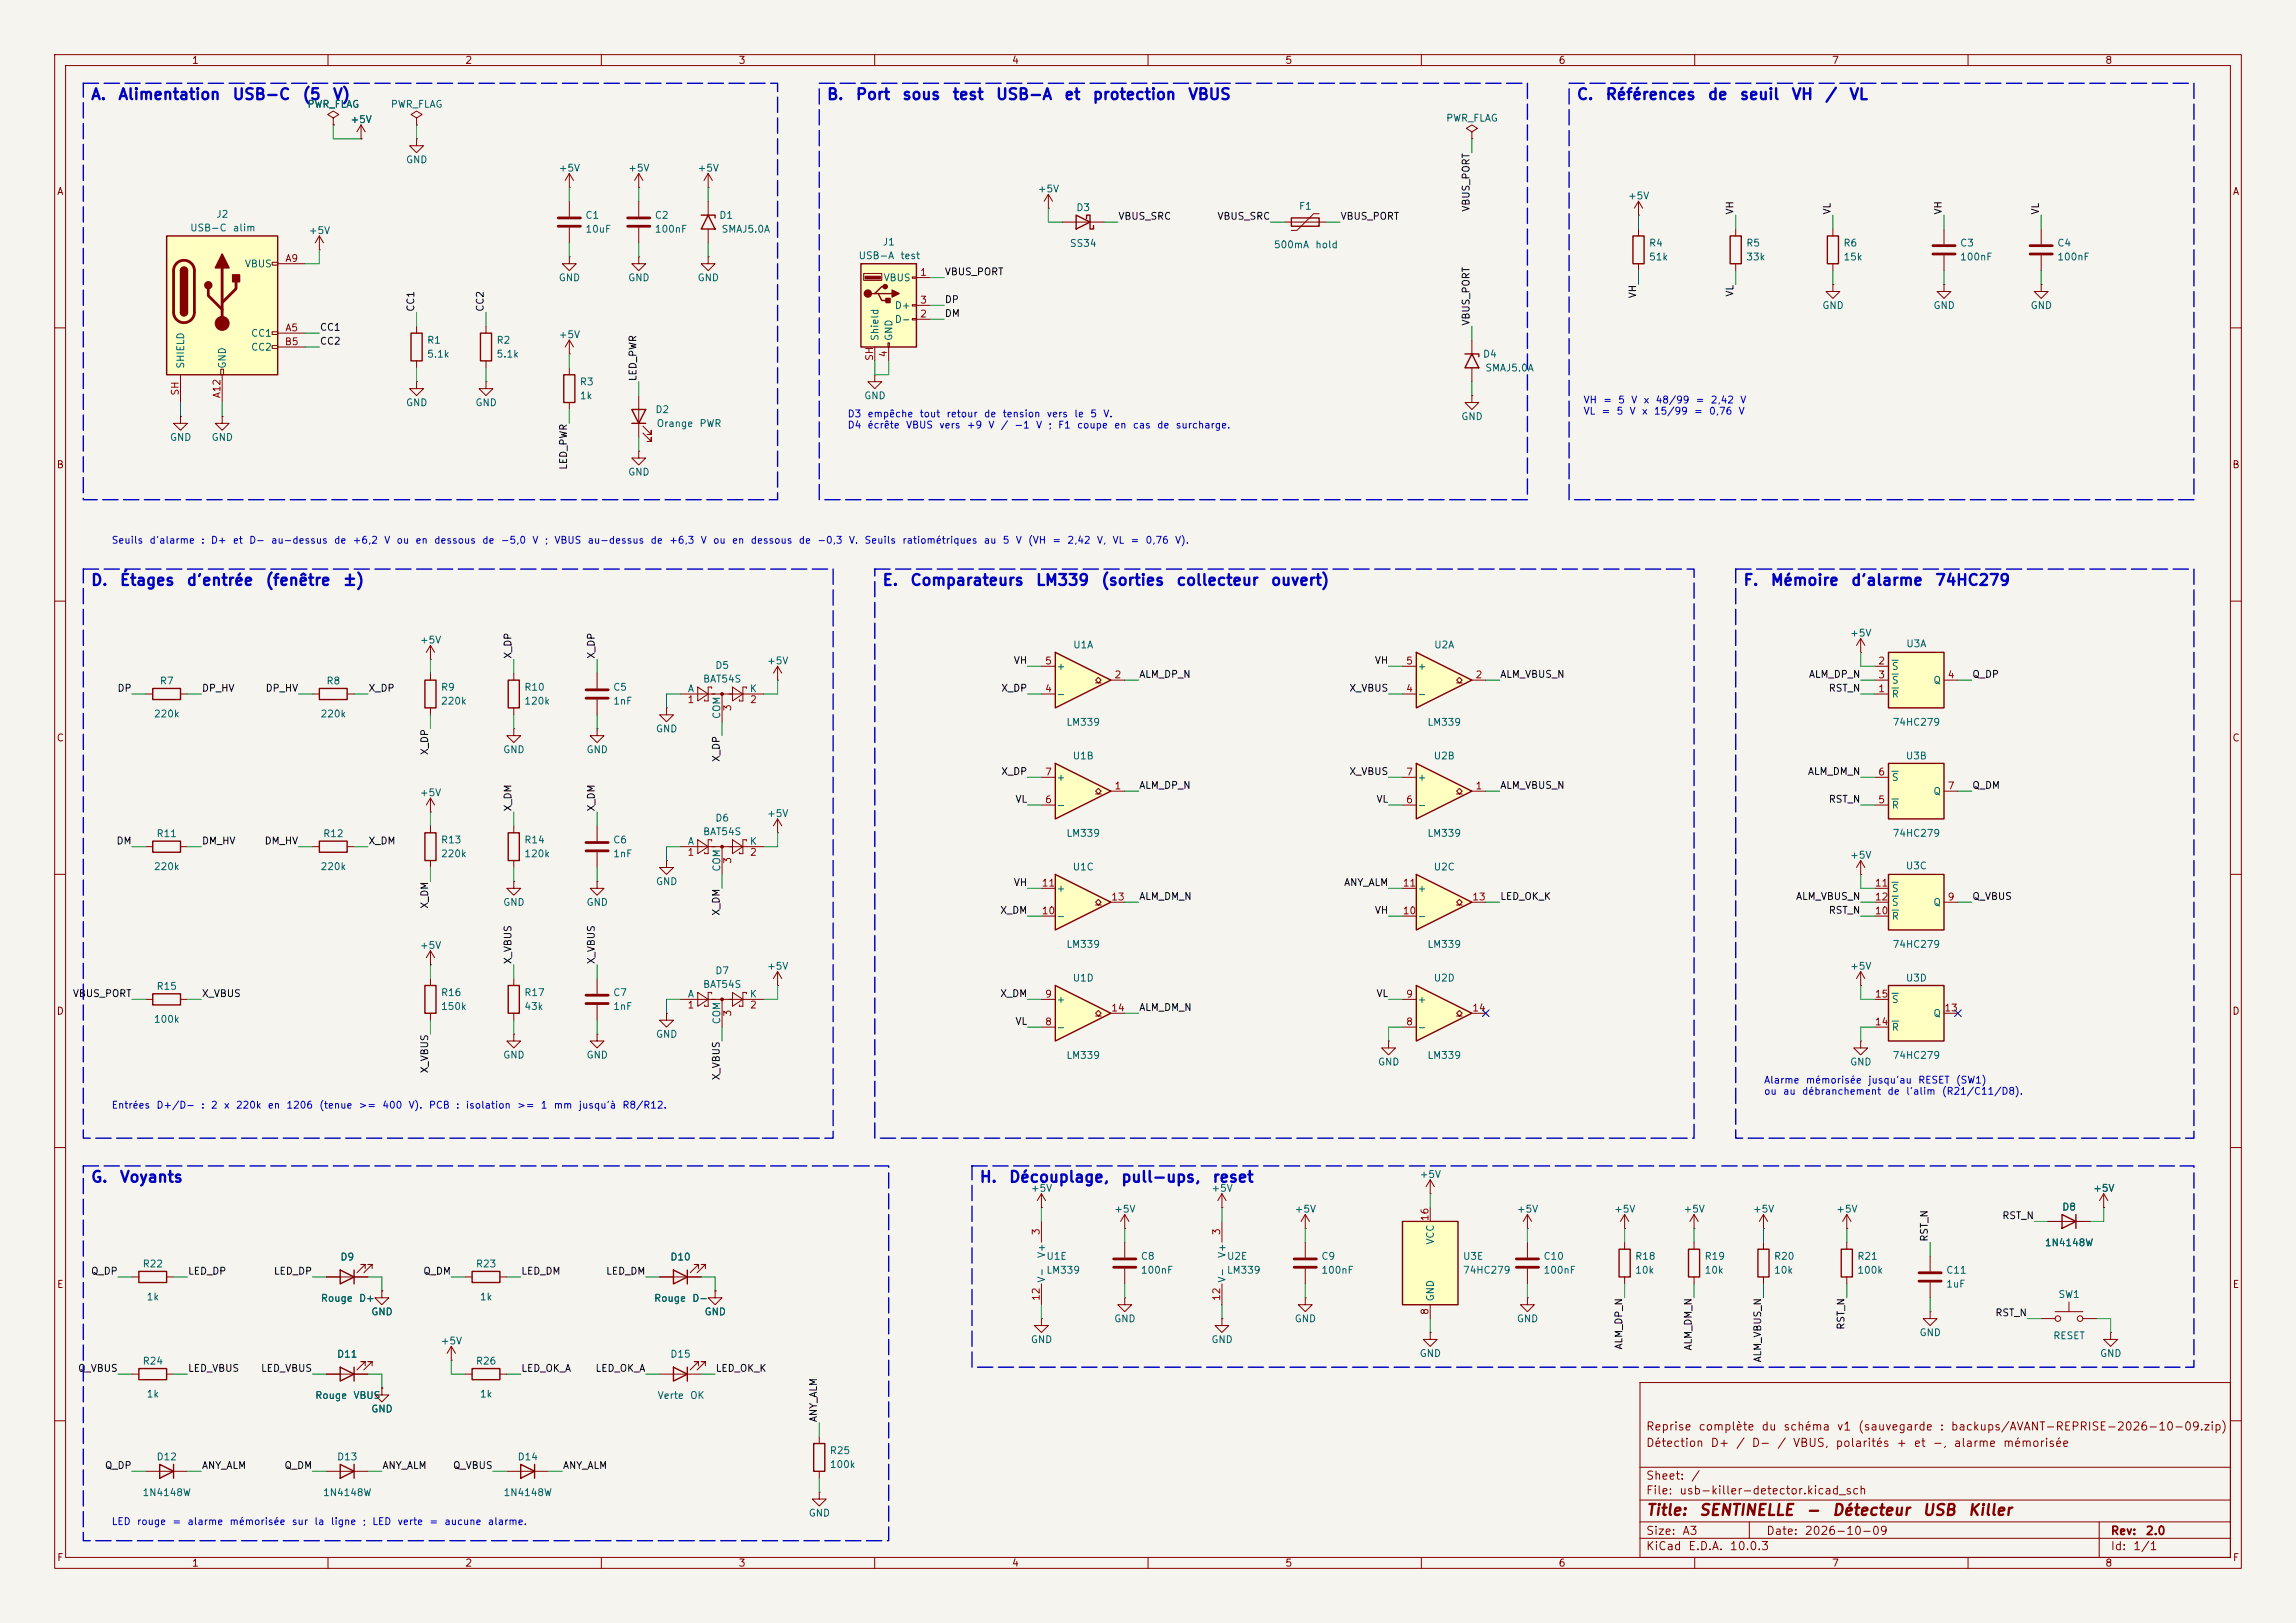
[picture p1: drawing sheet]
<svg xmlns="http://www.w3.org/2000/svg" width="420mm" height="297mm" viewBox="0 0 420 297" stroke-linecap="round" stroke-linejoin="round" font-family="sans-serif">
<defs><g id="words">
<g font-size="2" fill="#0000c2">
<text x="16.5" y="18.7">A.</text>
<text x="21.5" y="18.7">Alimentation</text>
<text x="42.4" y="18.7">USB-C</text>
<text x="55.2" y="18.7">(5</text>
<text x="60.8" y="18.7">V)</text>
<text x="151.1" y="18.7">B.</text>
<text x="156.4" y="18.7">Port</text>
<text x="164.9" y="18.7">sous</text>
<text x="174.1" y="18.7">test</text>
<text x="182" y="18.7">USB-A</text>
<text x="194.6" y="18.7">et</text>
<text x="199.7" y="18.7">protection</text>
<text x="217.2" y="18.7">VBUS</text>
<text x="288.3" y="18.7">C.</text>
<text x="293.6" y="18.7">Références</text>
<text x="312.3" y="18.7">de</text>
<text x="318.1" y="18.7">seuil</text>
<text x="327.6" y="18.7">VH</text>
<text x="333.7" y="18.7">/</text>
<text x="338.1" y="18.7">VL</text>
<text x="16.5" y="107.6">D.</text>
<text x="21.8" y="107.6">Étages</text>
<text x="34" y="107.6">d'entrée</text>
<text x="48.4" y="107.6">(fenêtre</text>
<text x="62.6" y="107.6">±)</text>
<text x="161.3" y="107.6">E.</text>
<text x="166.4" y="107.6">Comparateurs</text>
<text x="189.4" y="107.6">LM339</text>
<text x="201.3" y="107.6">(sorties</text>
<text x="215.1" y="107.6">collecteur</text>
<text x="232.3" y="107.6">ouvert)</text>
<text x="318.8" y="107.6">F.</text>
<text x="323.8" y="107.6">Mémoire</text>
<text x="338.5" y="107.6">d'alarme</text>
<text x="353.8" y="107.6">74HC279</text>
<text x="16.5" y="216.9">G.</text>
<text x="21.8" y="216.9">Voyants</text>
<text x="179.1" y="216.9">H.</text>
<text x="184.4" y="216.9">Découplage,</text>
<text x="205" y="216.9">pull-ups,</text>
<text x="221.7" y="216.9">reset</text>
</g>
<g font-size="2" fill="#840000">
<text x="301" y="277.8">Title:</text>
<text x="310.7" y="277.8">SENTINELLE</text>
<text x="330.2" y="277.8">-</text>
<text x="335" y="277.8">Détecteur</text>
<text x="351.5" y="277.8">USB</text>
<text x="359.9" y="277.8">Killer</text>
</g>
<g font-size="1.5" fill="#840000">
<text x="301" y="262.1">Reprise</text>
<text x="310.6" y="262.1">complète</text>
<text x="322.1" y="262.1">du</text>
<text x="326.1" y="262.1">schéma</text>
<text x="335.9" y="262.1">v1</text>
<text x="339.8" y="262.1">(sauvegarde</text>
<text x="354.7" y="262.1">:</text>
<text x="356.7" y="262.1">backups/AVANT-REPRISE-2026-10-09.zip)</text>
<text x="301" y="265.1">Détection</text>
<text x="312.8" y="265.1">D+</text>
<text x="317.4" y="265.1">/</text>
<text x="320.3" y="265.1">D-</text>
<text x="325" y="265.1">/</text>
<text x="327.8" y="265.1">VBUS,</text>
<text x="335.6" y="265.1">polarités</text>
<text x="346.8" y="265.1">+</text>
<text x="350" y="265.1">et</text>
<text x="353.4" y="265.1">-,</text>
<text x="357.3" y="265.1">alarme</text>
<text x="366.3" y="265.1">mémorisée</text>
<text x="301" y="273.8">File:</text>
<text x="301" y="271.1">Sheet:</text>
<text x="307.1" y="273.8">usb-killer-detector.kicad_sch</text>
<text x="309.2" y="271.1">/</text>
<text x="301" y="281.2">Size:</text>
<text x="307.6" y="281.2">A3</text>
<text x="323" y="281.2">Date:</text>
<text x="330" y="281.2">2026-10-09</text>
<text x="386" y="281.2">Rev:</text>
<text x="392.4" y="281.2">2.0</text>
<text x="301" y="284">KiCad</text>
<text x="308.7" y="284">E.D.A.</text>
<text x="316.3" y="284">10.0.3</text>
<text x="386" y="284">Id:</text>
<text x="390.1" y="284">1/1</text>
</g>
<g font-size="1.3" fill="#840000">
<text x="35" y="12">1</text>
<text x="85" y="12">2</text>
<text x="135" y="12">3</text>
<text x="185" y="12">4</text>
<text x="235" y="12">5</text>
<text x="285" y="12">6</text>
<text x="335" y="12">7</text>
<text x="385" y="12">8</text>
<text x="10.3" y="36">A</text>
<text x="408.3" y="36">A</text>
<text x="10.3" y="86">B</text>
<text x="408.2" y="86">B</text>
<text x="10.3" y="136">C</text>
<text x="408.2" y="136">C</text>
<text x="10.3" y="186">D</text>
<text x="408.2" y="186">D</text>
<text x="10.3" y="236">E</text>
<text x="408.3" y="236">E</text>
<text x="10.3" y="286">F</text>
<text x="35" y="287">1</text>
<text x="85" y="287">2</text>
<text x="135" y="287">3</text>
<text x="185" y="287">4</text>
<text x="235" y="287">5</text>
<text x="285" y="287">6</text>
<text x="335" y="287">7</text>
<text x="385" y="287">8</text>
<text x="408.3" y="286">F</text>
</g>
<g font-size="1.3" fill="#006464">
<text x="56.1" y="20">PWR_FLAG</text>
<text x="64" y="22.8">+5V</text>
<text x="71.4" y="20">PWR_FLAG</text>
<text x="264.4" y="22.6">PWR_FLAG</text>
<text x="74.2" y="30.2">GND</text>
<text x="102.1" y="31.7">+5V</text>
<text x="114.8" y="31.7">+5V</text>
<text x="127.5" y="31.7">+5V</text>
<text x="189.7" y="35.5">+5V</text>
<text x="39.4" y="40.2">J2</text>
<text x="107" y="40.3">C1</text>
<text x="119.7" y="40.3">C2</text>
<text x="131.5" y="40.3">D1</text>
<text x="196.8" y="38.9">D3</text>
<text x="237.5" y="38.7">F1</text>
<text x="297.7" y="36.8">+5V</text>
<text x="34.7" y="42.7">USB-C</text>
<text x="42.5" y="42.7">alim</text>
<text x="56.4" y="43.1">+5V</text>
<text x="107" y="42.9">10uF</text>
<text x="119.7" y="42.9">100nF</text>
<text x="131.9" y="42.9">SMAJ5.0A</text>
<text x="157" y="47.7">USB-A</text>
<text x="161.4" y="45.2">J1</text>
<text x="164.6" y="47.7">test</text>
<text x="195.6" y="45.5">SS34</text>
<text x="232.9" y="45.7">500mA</text>
<text x="240.5" y="45.7">hold</text>
<text x="301.5" y="45.4">R4</text>
<text x="301.5" y="48">51k</text>
<text x="319.3" y="45.4">R5</text>
<text x="319.3" y="48">33k</text>
<text x="337.1" y="45.4">R6</text>
<text x="337.1" y="48">15k</text>
<text x="358.4" y="45.4">C3</text>
<text x="358.4" y="48">100nF</text>
<text x="376.2" y="45.4">C4</text>
<text x="376.2" y="48">100nF</text>
<text x="44.7" y="49.2">VBUS</text>
<text x="102.1" y="51.8">GND</text>
<text x="114.8" y="51.8">GND</text>
<text x="127.5" y="51.8">GND</text>
<text x="161.5" y="51.8">VBUS</text>
<text x="163.6" y="59.4">D-</text>
<text x="163.6" y="56.9">D+</text>
<text x="333.2" y="56.9">GND</text>
<text x="353.6" y="56.9">GND</text>
<text x="371.3" y="56.9">GND</text>
<text x="45.8" y="61.9">CC1</text>
<text x="45.8" y="64.5">CC2</text>
<text x="78" y="63.2">R1</text>
<text x="78" y="65.7">5.1k</text>
<text x="90.7" y="63.2">R2</text>
<text x="90.7" y="65.7">5.1k</text>
<text x="102.1" y="62.2">+5V</text>
<text x="161" y="62.5" transform="rotate(-90 161 62.5)">Shield</text>
<text x="163.5" y="62.5" transform="rotate(-90 163.5 62.5)">GND</text>
<text x="271.2" y="65.7">D4</text>
<text x="34" y="67.6" transform="rotate(-90 34 67.6)">SHIELD</text>
<text x="41.6" y="67.6" transform="rotate(-90 41.6 67.6)">GND</text>
<text x="106" y="70.8">R3</text>
<text x="271.6" y="68.3">SMAJ5.0A</text>
<text x="74.2" y="74.6">GND</text>
<text x="86.9" y="74.6">GND</text>
<text x="106" y="73.4">1k</text>
<text x="119.8" y="75.9">D2</text>
<text x="158" y="73.4">GND</text>
<text x="267.2" y="77.2">GND</text>
<text x="31" y="81">GND</text>
<text x="38.6" y="81">GND</text>
<text x="120" y="78.4">Orange</text>
<text x="127.8" y="78.4">PWR</text>
<text x="114.8" y="87.3">GND</text>
<text x="76.7" y="118.1">+5V</text>
<text x="196.2" y="119">U1A</text>
<text x="262.2" y="119">U2A</text>
<text x="338.3" y="116.8">+5V</text>
<text x="348.6" y="118.8">U3A</text>
<text x="29.1" y="125.6">R7</text>
<text x="59.6" y="125.6">R8</text>
<text x="128.5" y="125.2">BAT54S</text>
<text x="130.7" y="122.7">D5</text>
<text x="140.2" y="121.9">+5V</text>
<text x="193.2" y="122.9">+</text>
<text x="259.2" y="122.9">+</text>
<text x="345.9" y="122.9">S</text>
<text x="345.9" y="125.4">S</text>
<text x="353.6" y="125.4">Q</text>
<text x="28.1" y="131.6">220k</text>
<text x="58.5" y="131.6">220k</text>
<text x="80.6" y="126.7">R9</text>
<text x="80.6" y="129.2">220k</text>
<text x="95.8" y="126.7">R10</text>
<text x="95.8" y="129.2">120k</text>
<text x="112.1" y="126.7">C5</text>
<text x="112.1" y="129.2">1nF</text>
<text x="125.7" y="127">A</text>
<text x="132.1" y="131.7" transform="rotate(-90 132.1 131.7)">COM</text>
<text x="137.1" y="127">K</text>
<text x="193.2" y="128">-</text>
<text x="259.2" y="128">-</text>
<text x="345.9" y="128">R</text>
<text x="119.9" y="134.3">GND</text>
<text x="195" y="133.1">LM339</text>
<text x="261" y="133.1">LM339</text>
<text x="346.1" y="133.1">74HC279</text>
<text x="91.9" y="138.1">GND</text>
<text x="107.2" y="138.1">GND</text>
<text x="193.2" y="143.2">+</text>
<text x="196.1" y="139.3">U1B</text>
<text x="259.2" y="143.2">+</text>
<text x="262.2" y="139.3">U2B</text>
<text x="345.9" y="143.2">S</text>
<text x="348.5" y="139.3">U3B</text>
<text x="76.7" y="146">+5V</text>
<text x="140.2" y="149.8">+5V</text>
<text x="193.2" y="148.3">-</text>
<text x="259.2" y="148.3">-</text>
<text x="345.9" y="148.3">R</text>
<text x="353.6" y="145.8">Q</text>
<text x="28.5" y="153.5">R11</text>
<text x="59" y="153.5">R12</text>
<text x="80.6" y="154.6">R13</text>
<text x="95.8" y="154.6">R14</text>
<text x="112.1" y="154.6">C6</text>
<text x="125.7" y="154.9">A</text>
<text x="128.5" y="153.1">BAT54S</text>
<text x="130.7" y="150.6">D6</text>
<text x="137.1" y="154.9">K</text>
<text x="195" y="153.4">LM339</text>
<text x="261" y="153.4">LM339</text>
<text x="346.1" y="153.4">74HC279</text>
<text x="28.1" y="159.5">220k</text>
<text x="58.5" y="159.5">220k</text>
<text x="80.6" y="157.2">220k</text>
<text x="95.8" y="157.2">120k</text>
<text x="112.1" y="157.2">1nF</text>
<text x="132.1" y="159.6" transform="rotate(-90 132.1 159.6)">COM</text>
<text x="196.1" y="159.6">U1C</text>
<text x="262.2" y="159.6">U2C</text>
<text x="338.3" y="157.4">+5V</text>
<text x="348.5" y="159.4">U3C</text>
<text x="91.9" y="166.1">GND</text>
<text x="107.2" y="166.1">GND</text>
<text x="119.9" y="162.3">GND</text>
<text x="193.2" y="163.5">+</text>
<text x="259.2" y="163.5">+</text>
<text x="345.9" y="163.5">S</text>
<text x="345.9" y="166.1">S</text>
<text x="353.6" y="166.1">Q</text>
<text x="76.7" y="173.9">+5V</text>
<text x="193.2" y="168.6">-</text>
<text x="195" y="173.8">LM339</text>
<text x="259.2" y="168.6">-</text>
<text x="261" y="173.8">LM339</text>
<text x="345.9" y="168.6">R</text>
<text x="346.1" y="173.8">74HC279</text>
<text x="130.7" y="178.6">D7</text>
<text x="140.2" y="177.8">+5V</text>
<text x="196.1" y="179.9">U1D</text>
<text x="262.2" y="179.9">U2D</text>
<text x="338.3" y="177.8">+5V</text>
<text x="348.5" y="179.9">U3D</text>
<text x="28.5" y="181.4">R15</text>
<text x="80.6" y="182.6">R16</text>
<text x="80.6" y="185.1">150k</text>
<text x="95.8" y="185.1">43k</text>
<text x="95.8" y="182.6">R17</text>
<text x="112.1" y="182.6">C7</text>
<text x="112.1" y="185.1">1nF</text>
<text x="125.7" y="182.9">A</text>
<text x="128.5" y="181.1">BAT54S</text>
<text x="137.1" y="182.9">K</text>
<text x="193.2" y="183.9">+</text>
<text x="259.2" y="183.9">+</text>
<text x="345.9" y="183.9">S</text>
<text x="28.1" y="187.5">100k</text>
<text x="119.9" y="190.2">GND</text>
<text x="132.1" y="187.5" transform="rotate(-90 132.1 187.5)">COM</text>
<text x="193.2" y="188.9">-</text>
<text x="259.2" y="188.9">-</text>
<text x="345.9" y="188.9">R</text>
<text x="353.6" y="186.4">Q</text>
<text x="91.9" y="194">GND</text>
<text x="107.2" y="194">GND</text>
<text x="195" y="194.1">LM339</text>
<text x="252" y="195.3">GND</text>
<text x="261" y="194.1">LM339</text>
<text x="338.3" y="195.3">GND</text>
<text x="346.1" y="194.1">74HC279</text>
<text x="259.6" y="215.9">+5V</text>
<text x="188.5" y="218.4">+5V</text>
<text x="221.5" y="218.4">+5V</text>
<text x="377.1" y="221.8">D8</text>
<text x="382.8" y="218.4">+5V</text>
<text x="203.7" y="222.2">+5V</text>
<text x="236.7" y="222.2">+5V</text>
<text x="262.6" y="227.9" transform="rotate(-90 262.6 227.9)">VCC</text>
<text x="277.4" y="222.2">+5V</text>
<text x="295.1" y="222.2">+5V</text>
<text x="307.8" y="222.2">+5V</text>
<text x="320.5" y="222.2">+5V</text>
<text x="335.8" y="222.2">+5V</text>
<text x="26" y="232.2">R22</text>
<text x="62.2" y="231">D9</text>
<text x="87" y="232.2">R23</text>
<text x="122.5" y="231">D10</text>
<text x="191.3" y="230.8">U1E</text>
<text x="191.3" y="233.4">LM339</text>
<text x="191.5" y="230.3" transform="rotate(-90 191.5 230.3)">V+</text>
<text x="208.6" y="230.8">C8</text>
<text x="208.6" y="233.4">100nF</text>
<text x="224.3" y="230.8">U2E</text>
<text x="224.3" y="233.4">LM339</text>
<text x="224.5" y="230.3" transform="rotate(-90 224.5 230.3)">V+</text>
<text x="241.6" y="230.8">C9</text>
<text x="241.6" y="233.4">100nF</text>
<text x="267.5" y="230.8">U3E</text>
<text x="267.5" y="233.4">74HC279</text>
<text x="282.2" y="233.4">100nF</text>
<text x="282.2" y="230.8">C10</text>
<text x="299" y="233.4">10k</text>
<text x="299" y="230.8">R18</text>
<text x="311.7" y="233.4">10k</text>
<text x="311.7" y="230.8">R19</text>
<text x="324.4" y="233.4">10k</text>
<text x="324.4" y="230.8">R20</text>
<text x="339.6" y="230.8">R21</text>
<text x="339.6" y="233.4">100k</text>
<text x="355.9" y="233.4">C11</text>
<text x="373.9" y="228.4">1N4148W</text>
<text x="26.7" y="238.3">1k</text>
<text x="58.6" y="238.5">Rouge</text>
<text x="65.6" y="238.5">D+</text>
<text x="87.7" y="238.3">1k</text>
<text x="119.6" y="238.5">Rouge</text>
<text x="126.5" y="238.5">D-</text>
<text x="191.5" y="234.8" transform="rotate(-90 191.5 234.8)">V-</text>
<text x="224.5" y="234.8" transform="rotate(-90 224.5 234.8)">V-</text>
<text x="262.6" y="238.3" transform="rotate(-90 262.6 238.3)">GND</text>
<text x="355.9" y="235.9">1uF</text>
<text x="376.4" y="237.8">SW1</text>
<text x="67.8" y="241">GND</text>
<text x="128.8" y="241">GND</text>
<text x="203.7" y="242.3">GND</text>
<text x="236.7" y="242.3">GND</text>
<text x="277.4" y="242.3">GND</text>
<text x="351" y="244.8">GND</text>
<text x="375.5" y="245.4">RESET</text>
<text x="26" y="250">R24</text>
<text x="61.6" y="248.7">D11</text>
<text x="80.5" y="246.3">+5V</text>
<text x="87" y="250">R26</text>
<text x="122.5" y="248.7">D15</text>
<text x="188.5" y="246.1">GND</text>
<text x="221.5" y="246.1">GND</text>
<text x="259.6" y="248.6">GND</text>
<text x="384" y="248.6">GND</text>
<text x="26.7" y="256">1k</text>
<text x="57.6" y="256.3">Rouge</text>
<text x="64.5" y="256.3">VBUS</text>
<text x="87.7" y="256">1k</text>
<text x="120.2" y="256.3">Verte</text>
<text x="126.1" y="256.3">OK</text>
<text x="67.8" y="258.8">GND</text>
<text x="28.5" y="267.5">D12</text>
<text x="61.6" y="267.5">D13</text>
<text x="94.6" y="267.5">D14</text>
<text x="151.7" y="266.4">R25</text>
<text x="151.7" y="268.9">100k</text>
<text x="26" y="274.1">1N4148W</text>
<text x="59" y="274.1">1N4148W</text>
<text x="92" y="274.1">1N4148W</text>
<text x="147.8" y="277.8">GND</text>
</g>
<g font-size="1.3" fill="#0f0f0f">
<text x="204.5" y="40.5">VBUS_SRC</text>
<text x="222.6" y="40.5">VBUS_SRC</text>
<text x="245.1" y="40.5">VBUS_PORT</text>
<text x="269.1" y="38.8" transform="rotate(-90 269.1 38.8)">VBUS_PORT</text>
<text x="317.4" y="39.4" transform="rotate(-90 317.4 39.4)">VH</text>
<text x="335.2" y="39.4" transform="rotate(-90 335.2 39.4)">VL</text>
<text x="355.5" y="39.4" transform="rotate(-90 355.5 39.4)">VH</text>
<text x="373.3" y="39.4" transform="rotate(-90 373.3 39.4)">VL</text>
<text x="172.7" y="50.7">VBUS_PORT</text>
<text x="76.1" y="57.2" transform="rotate(-90 76.1 57.2)">CC1</text>
<text x="88.8" y="57.2" transform="rotate(-90 88.8 57.2)">CC2</text>
<text x="172.7" y="58.3">DM</text>
<text x="172.7" y="55.8">DP</text>
<text x="269.1" y="59.7" transform="rotate(-90 269.1 59.7)">VBUS_PORT</text>
<text x="299.6" y="54.7" transform="rotate(-90 299.6 54.7)">VH</text>
<text x="317.4" y="54.4" transform="rotate(-90 317.4 54.4)">VL</text>
<text x="58.4" y="63.4">CC2</text>
<text x="58.4" y="60.8">CC1</text>
<text x="116.7" y="69.8" transform="rotate(-90 116.7 69.8)">LED_PWR</text>
<text x="104" y="86.1" transform="rotate(-90 104 86.1)">LED_PWR</text>
<text x="93.9" y="120.7" transform="rotate(-90 93.9 120.7)">X_DP</text>
<text x="109.1" y="120.7" transform="rotate(-90 109.1 120.7)">X_DP</text>
<text x="185.3" y="121.8">VH</text>
<text x="208.3" y="124.3">ALM_DP_N</text>
<text x="251.4" y="121.8">VH</text>
<text x="274.3" y="124.3">ALM_VBUS_N</text>
<text x="330.8" y="124.3">ALM_DP_N</text>
<text x="360.7" y="124.3">Q_DP</text>
<text x="21.4" y="126.9">DP</text>
<text x="36.8" y="126.9">DP_HV</text>
<text x="48.5" y="126.9">DP_HV</text>
<text x="67.3" y="126.9">X_DP</text>
<text x="183" y="126.9">X_DP</text>
<text x="246.7" y="126.9">X_VBUS</text>
<text x="334.4" y="126.9">RST_N</text>
<text x="78.6" y="138.3" transform="rotate(-90 78.6 138.3)">X_DP</text>
<text x="132" y="139.5" transform="rotate(-90 132 139.5)">X_DP</text>
<text x="183" y="142.1">X_DP</text>
<text x="246.7" y="142.1">X_VBUS</text>
<text x="330.6" y="142.1">ALM_DM_N</text>
<text x="93.9" y="148.6" transform="rotate(-90 93.9 148.6)">X_DM</text>
<text x="109.1" y="148.6" transform="rotate(-90 109.1 148.6)">X_DM</text>
<text x="185.6" y="147.2">VL</text>
<text x="208.3" y="144.7">ALM_DP_N</text>
<text x="251.7" y="147.2">VL</text>
<text x="274.3" y="144.7">ALM_VBUS_N</text>
<text x="334.4" y="147.2">RST_N</text>
<text x="360.7" y="144.7">Q_DM</text>
<text x="21.2" y="154.8">DM</text>
<text x="36.8" y="154.8">DM_HV</text>
<text x="48.3" y="154.8">DM_HV</text>
<text x="67.3" y="154.8">X_DM</text>
<text x="78.6" y="166.4" transform="rotate(-90 78.6 166.4)">X_DM</text>
<text x="132" y="167.7" transform="rotate(-90 132 167.7)">X_DM</text>
<text x="182.9" y="167.5">X_DM</text>
<text x="185.3" y="162.4">VH</text>
<text x="208.3" y="165">ALM_DM_N</text>
<text x="245.8" y="162.4">ANY_ALM</text>
<text x="251.4" y="167.5">VH</text>
<text x="274.3" y="165">LED_OK_K</text>
<text x="328.4" y="165">ALM_VBUS_N</text>
<text x="334.4" y="167.5">RST_N</text>
<text x="360.7" y="165">Q_VBUS</text>
<text x="93.9" y="176.5" transform="rotate(-90 93.9 176.5)">X_VBUS</text>
<text x="109.1" y="176.5" transform="rotate(-90 109.1 176.5)">X_VBUS</text>
<text x="13.2" y="182.8">VBUS_PORT</text>
<text x="36.8" y="182.8">X_VBUS</text>
<text x="182.9" y="182.8">X_DM</text>
<text x="208.3" y="185.3">ALM_DM_N</text>
<text x="251.7" y="182.8">VL</text>
<text x="185.6" y="187.8">VL</text>
<text x="78.6" y="196.5" transform="rotate(-90 78.6 196.5)">X_VBUS</text>
<text x="132" y="197.8" transform="rotate(-90 132 197.8)">X_VBUS</text>
<text x="352.9" y="227.3" transform="rotate(-90 352.9 227.3)">RST_N</text>
<text x="366.2" y="223.4">RST_N</text>
<text x="16.5" y="233.6">Q_DP</text>
<text x="34.3" y="233.6">LED_DP</text>
<text x="50" y="233.6">LED_DP</text>
<text x="77.3" y="233.6">Q_DM</text>
<text x="95.2" y="233.6">LED_DM</text>
<text x="110.8" y="233.6">LED_DM</text>
<text x="337.7" y="243.4" transform="rotate(-90 337.7 243.4)">RST_N</text>
<text x="364.9" y="241.2">RST_N</text>
<text x="14.2" y="251.3">Q_VBUS</text>
<text x="34.3" y="251.3">LED_VBUS</text>
<text x="47.6" y="251.3">LED_VBUS</text>
<text x="95.2" y="251.3">LED_OK_A</text>
<text x="108.8" y="251.3">LED_OK_A</text>
<text x="130.8" y="251.3">LED_OK_K</text>
<text x="297.1" y="247.1" transform="rotate(-90 297.1 247.1)">ALM_DP_N</text>
<text x="309.8" y="247.2" transform="rotate(-90 309.8 247.2)">ALM_DM_N</text>
<text x="322.5" y="249.4" transform="rotate(-90 322.5 249.4)">ALM_VBUS_N</text>
<text x="149.7" y="260.3" transform="rotate(-90 149.7 260.3)">ANY_ALM</text>
<text x="19.1" y="269.1">Q_DP</text>
<text x="36.8" y="269.1">ANY_ALM</text>
<text x="51.9" y="269.1">Q_DM</text>
<text x="69.8" y="269.1">ANY_ALM</text>
<text x="82.8" y="269.1">Q_VBUS</text>
<text x="102.9" y="269.1">ANY_ALM</text>
</g>
<g font-size="1.3" fill="#a90000">
<text x="52.1" y="48.2">A9</text>
<text x="168.2" y="50.8">1</text>
<text x="168.2" y="58.4">2</text>
<text x="168.2" y="55.9">3</text>
<text x="52" y="63.5">B5</text>
<text x="52.1" y="60.9">A5</text>
<text x="162.5" y="65.5" transform="rotate(-90 162.5 65.5)">4</text>
<text x="160" y="66.1" transform="rotate(-90 160 66.1)">SH</text>
<text x="33" y="72.5" transform="rotate(-90 33 72.5)">SH</text>
<text x="40.6" y="73" transform="rotate(-90 40.6 73)">A12</text>
<text x="191.1" y="121.9">5</text>
<text x="203.8" y="124.4">2</text>
<text x="257.1" y="121.9">5</text>
<text x="269.8" y="124.4">2</text>
<text x="343.5" y="121.9">2</text>
<text x="343.5" y="124.4">3</text>
<text x="356.2" y="124.4">4</text>
<text x="125.7" y="129">1</text>
<text x="134" y="130.2" transform="rotate(-90 134 130.2)">3</text>
<text x="137.1" y="129">2</text>
<text x="191.1" y="127">4</text>
<text x="257.1" y="127">4</text>
<text x="343.5" y="127">1</text>
<text x="191.1" y="142.2">7</text>
<text x="257.1" y="142.2">7</text>
<text x="343.5" y="142.2">6</text>
<text x="191.1" y="147.3">6</text>
<text x="203.8" y="144.8">1</text>
<text x="257.1" y="147.3">6</text>
<text x="269.8" y="144.8">1</text>
<text x="343.5" y="147.3">5</text>
<text x="356.2" y="144.8">7</text>
<text x="125.7" y="156.9">1</text>
<text x="134" y="158.2" transform="rotate(-90 134 158.2)">3</text>
<text x="137.1" y="156.9">2</text>
<text x="190.5" y="167.6">10</text>
<text x="190.5" y="162.5">11</text>
<text x="203.2" y="165.1">13</text>
<text x="256.5" y="167.6">10</text>
<text x="256.5" y="162.5">11</text>
<text x="269.2" y="165.1">13</text>
<text x="342.9" y="167.6">10</text>
<text x="342.9" y="162.5">11</text>
<text x="342.9" y="165.1">12</text>
<text x="356.2" y="165.1">9</text>
<text x="125.7" y="184.8">1</text>
<text x="137.1" y="184.8">2</text>
<text x="191.1" y="182.9">9</text>
<text x="203.2" y="185.4">14</text>
<text x="257.1" y="182.9">9</text>
<text x="269.2" y="185.4">14</text>
<text x="342.9" y="182.9">15</text>
<text x="355.6" y="185.4">13</text>
<text x="134" y="186.1" transform="rotate(-90 134 186.1)">3</text>
<text x="191.1" y="187.9">8</text>
<text x="257.1" y="187.9">8</text>
<text x="342.9" y="187.9">14</text>
<text x="190.5" y="226.1" transform="rotate(-90 190.5 226.1)">3</text>
<text x="223.5" y="226.1" transform="rotate(-90 223.5 226.1)">3</text>
<text x="261.6" y="223.6" transform="rotate(-90 261.6 223.6)">16</text>
<text x="190.5" y="238.2" transform="rotate(-90 190.5 238.2)">12</text>
<text x="223.5" y="238.2" transform="rotate(-90 223.5 238.2)">12</text>
<text x="261.6" y="240.7" transform="rotate(-90 261.6 240.7)">8</text>
</g>
<g font-size="1.3" fill="#0000c2">
<text x="154.9" y="76.7">D3</text>
<text x="158.6" y="76.7">empêche</text>
<text x="168.1" y="76.7">tout</text>
<text x="173" y="76.7">retour</text>
<text x="179.9" y="76.7">de</text>
<text x="183.3" y="76.7">tension</text>
<text x="191.4" y="76.7">vers</text>
<text x="196.4" y="76.7">le</text>
<text x="199.3" y="76.7">5</text>
<text x="201.7" y="76.7">V.</text>
<text x="289.6" y="74.1">VH</text>
<text x="289.6" y="76.2">VL</text>
<text x="292.8" y="76.2">=</text>
<text x="293.1" y="74.1">=</text>
<text x="295.6" y="76.2">5</text>
<text x="295.9" y="74.1">5</text>
<text x="298" y="76.2">V</text>
<text x="298.3" y="74.1">V</text>
<text x="300.2" y="76.2">x</text>
<text x="300.5" y="74.1">x</text>
<text x="302.4" y="76.2">15/99</text>
<text x="302.7" y="74.1">48/99</text>
<text x="309.8" y="76.2">=</text>
<text x="310.1" y="74.1">=</text>
<text x="312.5" y="76.2">0,76</text>
<text x="312.8" y="74.1">2,42</text>
<text x="317.9" y="76.2">V</text>
<text x="318.2" y="74.1">V</text>
<text x="154.9" y="78.7">D4</text>
<text x="158.6" y="78.7">écrête</text>
<text x="165.6" y="78.7">VBUS</text>
<text x="171.7" y="78.7">vers</text>
<text x="176.7" y="78.7">+9</text>
<text x="180.7" y="78.7">V</text>
<text x="183" y="78.7">/</text>
<text x="185.5" y="78.7">-1</text>
<text x="189.4" y="78.7">V</text>
<text x="191.7" y="78.7">;</text>
<text x="193.4" y="78.7">F1</text>
<text x="196.9" y="78.7">coupe</text>
<text x="203.7" y="78.7">en</text>
<text x="207.1" y="78.7">cas</text>
<text x="211.5" y="78.7">de</text>
<text x="215" y="78.7">surcharge.</text>
<text x="20.3" y="99.8">Seuils</text>
<text x="27.2" y="99.8">d'alarme</text>
<text x="36.7" y="99.8">:</text>
<text x="38.5" y="99.8">D+</text>
<text x="42.5" y="99.8">et</text>
<text x="45.5" y="99.8">D-</text>
<text x="49.5" y="99.8">au-dessus</text>
<text x="61" y="99.8">de</text>
<text x="64.4" y="99.8">+6,2</text>
<text x="70.2" y="99.8">V</text>
<text x="72.4" y="99.8">ou</text>
<text x="75.9" y="99.8">en</text>
<text x="79.3" y="99.8">dessous</text>
<text x="88.1" y="99.8">de</text>
<text x="91.5" y="99.8">-5,0</text>
<text x="97.3" y="99.8">V</text>
<text x="99.5" y="99.8">;</text>
<text x="101.3" y="99.8">VBUS</text>
<text x="107.4" y="99.8">au-dessus</text>
<text x="118.9" y="99.8">de</text>
<text x="122.3" y="99.8">+6,3</text>
<text x="128.1" y="99.8">V</text>
<text x="130.3" y="99.8">ou</text>
<text x="133.8" y="99.8">en</text>
<text x="137.2" y="99.8">dessous</text>
<text x="146" y="99.8">de</text>
<text x="149.4" y="99.8">-0,3</text>
<text x="155.2" y="99.8">V.</text>
<text x="158" y="99.8">Seuils</text>
<text x="164.9" y="99.8">ratiométriques</text>
<text x="179.8" y="99.8">au</text>
<text x="183.3" y="99.8">5</text>
<text x="185.7" y="99.8">V</text>
<text x="188" y="99.8">(VH</text>
<text x="192.4" y="99.8">=</text>
<text x="195.1" y="99.8">2,42</text>
<text x="200.5" y="99.8">V,</text>
<text x="203.4" y="99.8">VL</text>
<text x="206.7" y="99.8">=</text>
<text x="209.4" y="99.8">0,76</text>
<text x="214.8" y="99.8">V).</text>
<text x="20.3" y="203.2">Entrées</text>
<text x="28.5" y="203.2">D+/D-</text>
<text x="36.7" y="203.2">:</text>
<text x="38.5" y="203.2">2</text>
<text x="40.8" y="203.2">x</text>
<text x="43" y="203.2">220k</text>
<text x="48.9" y="203.2">en</text>
<text x="52.3" y="203.2">1206</text>
<text x="58.3" y="203.2">(tenue</text>
<text x="65.5" y="203.2">&gt;=</text>
<text x="69.8" y="203.2">400</text>
<text x="74.6" y="203.2">V).</text>
<text x="78.3" y="203.2">PCB</text>
<text x="83.3" y="203.2">:</text>
<text x="85.1" y="203.2">isolation</text>
<text x="94.5" y="203.2">&gt;=</text>
<text x="98.8" y="203.2">1</text>
<text x="101.2" y="203.2">mm</text>
<text x="105.7" y="203.2">jusqu'à</text>
<text x="113.7" y="203.2">R8/R12.</text>
<text x="322.6" y="198.6">Alarme</text>
<text x="322.6" y="200.6">ou</text>
<text x="326" y="200.6">au</text>
<text x="329.5" y="200.6">débranchement</text>
<text x="330.2" y="198.6">mémorisée</text>
<text x="341.6" y="198.6">jusqu'au</text>
<text x="345.1" y="200.6">de</text>
<text x="348.6" y="200.6">l'alim</text>
<text x="350.8" y="198.6">RESET</text>
<text x="355.1" y="200.6">(R21/C11/D8).</text>
<text x="357.7" y="198.6">(SW1)</text>
<text x="20.3" y="279.4">LED</text>
<text x="24.9" y="279.4">rouge</text>
<text x="31.4" y="279.4">=</text>
<text x="34.2" y="279.4">alarme</text>
<text x="41.9" y="279.4">mémorisée</text>
<text x="53.3" y="279.4">sur</text>
<text x="57.4" y="279.4">la</text>
<text x="60.4" y="279.4">ligne</text>
<text x="66.2" y="279.4">;</text>
<text x="68" y="279.4">LED</text>
<text x="72.6" y="279.4">verte</text>
<text x="78.4" y="279.4">=</text>
<text x="81.2" y="279.4">aucune</text>
<text x="89.1" y="279.4">alarme.</text>
</g>
</g></defs>
<path d="M0 0h420v297h-420z" fill="#f5f4ef" stroke="#f5f4ef" stroke-width=".18"/>
<g fill="none" stroke="#840000" stroke-width=".18">
<path d="M10 10h400v277h-400zM12 12h396v273h-396zM60 10v2M110 10v2M160 10v2M210 10v2M260 10v2M310 10v2M360 10v2M299.7 39.4h.1M299.7 36.8l-.7 1.3M299.7 36.8l.8 1.3"/>
<path d="M299.7 36.8v2.6M10 60h2M408 60h2M10 110h2M408 110h2M10 160h2M109.2 151.1v2.8M109.2 156v2.8M121.9 157.5v1.3h1.3l-1.3 1.2-1.3-1.2h1.3M121.9 157.5h.1M124.5 154.9h15.2M127.6 153.7l1.9 1.2-1.9 1.3z"/>
<path d="M130.2 153.9v-.2h-.7v2.5h-.6v-.2M132.1 154.9v5.1M134 153.7l1.9 1.2-1.9 1.3zM136.5 153.9v-.2h-.6v2.5h-.6v-.2M408 160h2M109.2 189.2v1.3h1.3l-1.3 1.3-1.3-1.3h1.3M109.2 189.2h.1M10 210h2M408 210h2M353.1 229.9v2.8M353.1 234.7v2.8M300 253h108v32h-108z"/>
<path d="M10 260h2M300 278.5h108M300 274.5h108M300 268.5h108M320 278.5v3M384 278.5v6.5M408 260h2M60 285v2M110 285v2M160 285v2M210 285v2M260 285v2"/>
<path d="M300 281.5h108M310 285v2M360 285v2"/>
</g>
<circle cx="132.1" cy="154.9" r=".25" fill="#840000" stroke="#840000" stroke-width=".18"/>
<path d="M107.2 154.2h4.1M107.2 155.7h4.1M351 232.9h4.1M351 234.4h4.1" fill="none" stroke="#840000" stroke-width=".51"/>
<path d="M193 160l10.2 5.1-10.2 5.1z" fill="#ffffc2"/>
<path d="M193 160l10.2 5.1-10.2 5.1zM336.8 228.6h2v5.1h-2zM377.2 222.2l2.5 1.3-2.5 1.3zM379.7 222.2v2.6" fill="none" stroke="#840000" stroke-width=".25"/>
<g fill="none" stroke="#840000" stroke-width=".18">
<path d="M58.4 45.7h.1M58.4 43.2l-.7 1.3M58.4 43.2l.8 1.3M58.4 43.2v2.5M109.2 161.3v1.3h1.3l-1.3 1.2-1.3-1.2h1.3M109.2 161.3h.1M190.5 167.6h2.5M190.5 162.6h2.5M200.4 165.6h.5l-.5-.5 .5-.5 .5 .5-.5 .5h.5M203.2 165.1h2.5M384.8 218.4l-.8 1.3M384.8 218.4l.8 1.3"/>
<path d="M384.8 218.4v2.6M322.6 224.8h.1M322.6 222.2l-.8 1.3M322.6 222.2l.7 1.3M322.6 222.2v2.6M337.8 224.8h.1M337.8 222.2v2.6M337.8 227.3v1.3M337.8 233.7v1.2M337.8 222.2l-.7 1.3M337.8 222.2l.8 1.3M374.6 223.5h7.7"/>
<path d="M378.5 238.3v1.7M384.8 221h.1M353.1 240v1.3h1.2l-1.2 1.3-1.3-1.3h1.3M353.1 240h.1M373.4 241.3h2.5M375.9 240h5.1M381 241.3h2.5M386.1 243.8v1.3h1.2l-1.2 1.3-1.3-1.3h1.3M386.1 243.8h.1"/>
<circle cx="376.4" cy="241.3" r=".51"/>
<circle cx="380.5" cy="241.3" r=".51"/>
</g>
<path d="M193 180.3l10.2 5.1-10.2 5.1z" fill="#ffffc2"/>
<path d="M93 152.4h2v5.1h-2zM193 180.3l10.2 5.1-10.2 5.1zM321.6 228.6h2v5.1h-2z" fill="none" stroke="#840000" stroke-width=".25"/>
<path d="M94 151.1v1.3M94 157.5v1.3M190.5 188h2.5M190.5 182.9h2.5M200.4 185.9h.5l-.5-.5 .5-.5 .5 .5-.5 .5h.5M203.2 185.4h2.5M322.6 227.3v1.3M322.6 233.7v1.2" fill="none" stroke="#840000" stroke-width=".18"/>
<path d="M30.5 43.2h20.3v25.4h-20.3z" fill="#ffffc2"/>
<g fill="none" stroke="#840000" stroke-width=".18">
<path d="M191.8 38.1h.1M191.8 35.6l-.8 1.2M191.8 35.6l.7 1.2M191.8 35.6v2.5M49.8 48h1v.5h-1zM50.8 48.3h5.1M194.3 40.6h7.6M33 68.6v5.1M40.4 67.6h.5v1h-.5zM40.6 68.6v5.1M49.8 60.7h1v.5h-1zM49.8 63.2h1v.6h-1z"/>
<path d="M50.8 61h5.1M50.8 63.5h5.1M94 161.3v1.3h1.2l-1.2 1.2-1.3-1.2h1.3M94 161.3h.1M59.7 251.5h7.6M66.8 249.9v-.7h-.8h.8l-1.5 1.5M68.1 249.9v-.7h-.8h.8l-1.6 1.5"/>
</g>
<path d="M196.8 39.4l2.6 1.2-2.6 1.3zM30.5 43.2h20.3v25.4h-20.3zM33 49.5a.64 .64 0 0 1 .7-.6 .64 .64 0 0 1 .6 .6M33 57.2a.64 .64 0 0 0 .7 .6 .64 .64 0 0 0 .6-.6M198.8 40v-.6h.6v2.5h.6v-.6M62.2 250.2l2.6 1.3-2.6 1.2zM64.8 250.2v2.5" fill="none" stroke="#840000" stroke-width=".25"/>
<path d="M32.3 48.2a1.9 1.9 0 0 1 2.1-.4 1.9 1.9 0 0 1 1.2 1.7v7.7a1.91 1.91 0 0 1-1.9 1.8 1.91 1.91 0 0 1-2-1.8l.1-7.8 .1-.7zM38.1 52.8v1.3l2.5 2.5M40.6 49v10.2M43.2 51.6v1.2l-2.6 2.6" fill="none" stroke="#840000" stroke-width=".51"/>
<g fill="#840000" stroke="#840000" stroke-width=".25">
<path d="M33 49.5h1.3v7.7h-1.3z"/>
<path d="M33.2 49.1a.64 .64 0 0 1 .7-.2 .64 .64 0 0 1 .4 .6h-1.3z"/>
<path d="M33 57.2h1.3a.64 .64 0 0 1-.6 .6 .64 .64 0 0 1-.7-.6z"/>
<path d="M40.6 46.5l1.3 2.5h-2.5z"/>
<path d="M42.5 50.3h1.3v1.3h-1.3z"/>
<circle cx="38.1" cy="52.2" r=".63"/>
</g>
<circle cx="40.6" cy="59.2" r="1.27" fill="#840000" stroke="#840000" stroke-width=".18"/>
<path d="M157.5 48.3h10.1v15.2h-10.1z" fill="#ffffc2"/>
<path d="M157.5 48.3h10.1v15.2h-10.1zM160 53.7h.7l.6 1.3h1.3M160.7 53.7h2.5M161.9 52.5h-.6l-1.3 1.2h-.6" fill="none" stroke="#840000" stroke-width=".25"/>
<g fill="#840000" stroke="#840000" stroke-width=".25">
<path d="M162.1 54.6h.7v.8h-.7z"/>
<path d="M163.2 53.1l1.3 .6-1.3 .7z"/>
<circle cx="158.7" cy="53.7" r=".63"/>
<circle cx="161.9" cy="52.5" r=".38"/>
</g>
<path d="M158.2 50.5h2.8v.6h-2.8z" fill="#840000" stroke="#840000" stroke-width=".18"/>
<g fill="none" stroke="#840000" stroke-width=".18">
<path d="M158 50h3.3v1.3h-3.3zM166.9 50.7h.7v.2h-.7zM166.9 55.8h.7v.2h-.7zM166.9 58.3h.7v.2h-.7zM167.6 50.8h2.6M167.6 58.4h2.6M167.6 55.9h2.6M160 68.6v1.3h1.3l-1.3 1.2-1.3-1.2h1.3M160 68.6h.1M160 63.5v2.5M162.4 62.7h.3v.8h-.3zM162.6 63.5v2.5"/>
<path d="M142.2 124.5h.1M142.2 121.9l-.7 1.3M142.2 121.9l.8 1.3M142.2 121.9v2.6"/>
</g>
<path d="M193 119.4l10.2 5.1-10.2 5z" fill="#ffffc2"/>
<path d="M193 119.4l10.2 5.1-10.2 5z" fill="none" stroke="#840000" stroke-width=".25"/>
<g fill="none" stroke="#840000" stroke-width=".18">
<path d="M104.1 64.8h.1M104.1 62.2l-.7 1.3M104.1 62.2l.8 1.3M104.1 62.2v2.6M116.8 82.6v1.2h1.3l-1.3 1.3-1.2-1.3h1.2M116.8 82.6h.1M190.5 127h2.5M190.5 121.9h2.5M200.4 125h.5l-.5-.5 .5-.5 .5 .5-.5 .5h.5M203.2 124.5h2.5M297.2 224.8h.1M297.2 222.2l-.8 1.3"/>
<path d="M297.2 222.2l.7 1.3M297.2 222.2v2.6"/>
</g>
<path d="M345.4 139.7h10.2v10.2h-10.2z" fill="#ffffc2"/>
<path d="M128.3 39.4h2.5v.5M129.5 39.4l1.3 2.5h-2.5zM334.3 43.2h2v5.1h-2zM103.1 68.6h2.1v5.1h-2.1zM115.6 74.9h2.5l-1.3 2.6zM115.6 77.5h2.5M345.4 139.7h10.2v10.2h-10.2z" fill="none" stroke="#840000" stroke-width=".25"/>
<g fill="none" stroke="#840000" stroke-width=".18">
<path d="M129.5 36.8v2.6M129.5 41.9v2.6M335.3 52.1v1.2h1.2l-1.2 1.3-1.3-1.3h1.3M335.3 52.1h.1M335.3 41.9v1.3M335.3 48.3v1.2M355.6 52.1v1.2h1.3l-1.3 1.3-1.3-1.3h1.3M355.6 52.1h.1M355.6 41.9v2.8M355.6 46.7v2.8M373.4 52.1v1.2h1.2l-1.2 1.3-1.3-1.3h1.3M373.4 52.1h.1"/>
<path d="M373.4 41.9v2.8M373.4 46.7v2.8M104.1 67.3v1.3M104.1 73.7v1.2M116.8 72.4v7.6M117.6 79.2l1.5 1.6v-.8v.8h-.7M117.6 78l1.5 1.5v-.8v.8h-.7M340.4 119.4h.1M340.4 116.8l-.8 1.3M340.4 116.8l.7 1.3M340.4 116.8v2.6M342.9 147.3h2.5"/>
<path d="M342.9 142.2h2.5M355.6 144.8h2.5"/>
</g>
<path d="M346.1 146.2h1.2M346.1 141.1h1.1" fill="none" stroke="#006464" stroke-width=".18"/>
<path d="M353.6 45h4M353.6 46.5h4M371.3 45h4.1M371.3 46.5h4.1" fill="none" stroke="#840000" stroke-width=".51"/>
<path d="M345.4 119.4h10.2v10.1h-10.2z" fill="#ffffc2"/>
<path d="M298.7 43.2h2v5.1h-2zM316.5 43.2h2v5.1h-2zM87.9 61h2v5h-2zM268 64.8h2.5v.5M269.2 64.8l1.3 2.5h-2.5zM345.4 119.4h10.2v10.1h-10.2zM58.4 126h5.1v2h-5.1zM25.4 232.7h5.1v2h-5.1zM296.2 228.6h2v5.1h-2zM308.9 228.6h2v5.1h-2zM123.2 250.2l2.5 1.3-2.5 1.2zM125.7 250.2v2.5" fill="none" stroke="#840000" stroke-width=".25"/>
<g fill="none" stroke="#840000" stroke-width=".18">
<path d="M104.1 34.3h.1M104.1 31.8v2.5M104.1 36.8v2.8M104.1 31.8l-.7 1.2M104.1 31.8l.8 1.2M116.8 34.3h.1M116.8 31.8l-.7 1.2M116.8 31.8l.8 1.2M116.8 31.8v2.5M116.8 36.8v2.8M129.5 34.3h.1M129.5 31.8l-.7 1.2"/>
<path d="M129.5 31.8l.8 1.2M129.5 31.8v2.5M88.9 59.7v1.3M104.1 47v1.3h1.3l-1.3 1.2-1.2-1.2h1.2M104.1 47h.1M104.1 41.7v2.8M116.8 47v1.3h1.3l-1.3 1.2-1.2-1.2h1.2M116.8 47h.1M116.8 41.7v2.8M129.5 47v1.3h1.3l-1.3 1.2-1.2-1.2h1.2M129.5 47h.1M299.7 41.9v1.3"/>
<path d="M299.7 48.3v1.2M317.5 41.9v1.3M317.5 48.3v1.2M88.9 69.9v1.2h1.3l-1.3 1.3-1.3-1.3h1.3M88.9 69.9h.1M88.9 66v1.3M269.2 72.4v1.3h1.3l-1.3 1.2-1.2-1.2h1.2M269.2 72.4h.1M269.2 62.2v2.6M269.2 67.3v2.6M57.1 127h1.3M63.5 127h1.3"/>
<path d="M342.9 127h2.5M342.9 121.9h2.5M342.9 124.5h2.5M355.6 124.5h2.5M340.4 157.5l-.8 1.3M340.4 157.5l.7 1.3M340.4 157.5v2.5M340.4 160h.1M190.5 218.4v2.6M190.5 218.4l-.8 1.3M190.5 218.4l.8 1.3M24.1 233.7h1.3"/>
<path d="M30.5 233.7h1.2M130.8 236.2v1.3h1.3l-1.3 1.3-1.3-1.3h1.3M130.8 236.2h.1M190.5 221h.1M190.5 223.5v3.8M190.5 234.9v3.9M297.2 227.3v1.3M297.2 233.7v1.2M309.9 224.8h.1M309.9 222.2l-.8 1.3M309.9 222.2l.7 1.3M309.9 222.2v2.6"/>
<path d="M309.9 227.3v1.3M309.9 233.7v1.2M82.5 248.9h.1M82.5 246.4l-.7 1.2M82.5 246.4l.8 1.2M82.5 246.4v2.5M120.6 251.5h7.7M127.8 249.9v-.7h-.8h.8l-1.6 1.5M129 249.9v-.7h-.7h.7l-1.5 1.5"/>
</g>
<path d="M346.1 125.9h1.2M346.1 120.8h1.1M346.1 123.4h1.1" fill="none" stroke="#006464" stroke-width=".18"/>
<path d="M102.1 39.9h4.1M114.8 39.9h4.1M102.1 41.4h4.1M114.8 41.4h4.1" fill="none" stroke="#840000" stroke-width=".51"/>
<path d="M345.4 160h10.2v10.2h-10.2z" fill="#ffffc2"/>
<path d="M27.9 126h5.1v2h-5.1zM345.4 160h10.2v10.2h-10.2z" fill="none" stroke="#840000" stroke-width=".25"/>
<g fill="none" stroke="#840000" stroke-width=".18">
<path d="M26.7 127h1.2M33 127h1.3M342.9 165.1h2.5M342.9 167.6h2.5M342.9 162.6h2.5M355.6 165.1h2.5M279.4 224.8h.1M279.4 237.5v1.3h1.3l-1.3 1.2-1.3-1.2h1.3M279.4 237.5h.1M279.4 222.2v2.6M279.4 227.3v2.8M279.4 232.2v2.7"/>
<path d="M279.4 222.2l-.8 1.3M279.4 222.2l.8 1.3M261.6 243.8v1.3h1.3l-1.3 1.3-1.3-1.3h1.3M261.6 243.8h.1"/>
</g>
<path d="M346.1 166.5h1.2M346.1 161.5h1.1M346.1 164h1.1" fill="none" stroke="#006464" stroke-width=".18"/>
<path d="M277.4 230.4h4M277.4 231.9h4" fill="none" stroke="#840000" stroke-width=".51"/>
<path d="M256.5 223.5h10.2v15.3h-10.2z" fill="#ffffc2"/>
<path d="M123.2 232.4l2.5 1.3-2.5 1.2zM125.7 232.4v2.5M256.5 223.5h10.2v15.3h-10.2zM25.4 250.4h5.1v2.1h-5.1zM148.8 264.2h2.1v5h-2.1z" fill="none" stroke="#840000" stroke-width=".25"/>
<g fill="none" stroke="#840000" stroke-width=".18">
<path d="M340.4 177.8l-.8 1.3M340.4 177.8l.7 1.3M340.4 177.8v2.5M340.4 180.3h.1M120.6 233.7h7.7M127.8 232.2v-.8h-.8h.8l-1.6 1.5M129 232.2v-.8h-.7h.7l-1.5 1.5M261.6 221v2.5M261.6 238.8v2.5M24.1 251.5h1.3M30.5 251.5h1.2M149.9 262.9v1.3"/>
<path d="M149.9 269.2v1.3"/>
</g>
<path d="M345.4 180.3h10.2v10.2h-10.2z" fill="#ffffc2"/>
<path d="M77.7 124.5h2.1v5h-2.1zM93 124.5h2v5h-2zM345.4 180.3h10.2v10.2h-10.2zM62.2 232.4l2.6 1.3-2.6 1.2zM64.8 232.4v2.5M29.2 268l2.5 1.2-2.5 1.3zM31.7 268v2.5" fill="none" stroke="#840000" stroke-width=".25"/>
<g fill="none" stroke="#840000" stroke-width=".18">
<path d="M61 21.6l1-.6-1-.7-1.1 .7 1.1 .6v1.3M61 22.9h.1M66 25.4h.1M66 22.9l-.7 1.2M66 22.9l.8 1.2M66 22.9v2.5M76.2 21.6l1-.6-1-.7-1 .7 1 .6v1.3M76.2 22.9h.1M76.2 25.4v1.3h1.3l-1.3 1.2-1.3-1.2h1.3M76.2 25.4h.1M33 76.2v1.3h1.3l-1.3 1.2-1.3-1.2h1.3M33 76.2h.1"/>
<path d="M78.7 118.1v2.6M78.7 118.1l-.7 1.3M78.7 118.1l.8 1.3M78.7 120.7h.1M78.7 123.2v1.3M78.7 129.5v1.3M94 133.4v1.2h1.2l-1.2 1.3-1.3-1.3h1.3M94 133.4h.1M94 123.2v1.3M94 129.5v1.3M109.2 133.4v1.2h1.3l-1.3 1.3-1.3-1.3h1.3M109.2 133.4h.1"/>
<path d="M109.2 123.2v2.8M109.2 128v2.8M121.9 129.5v1.3h1.3l-1.3 1.3-1.3-1.3h1.3M121.9 129.5h.1M124.5 127h15.2M127.6 125.7l1.9 1.3-1.9 1.3zM130.2 126v-.3h-.7v2.6h-.6v-.3M132.1 127v5.1M134 125.7l1.9 1.3-1.9 1.3zM136.5 126v-.3h-.6v2.6h-.6v-.3M340.4 190.5v1.3h1.2l-1.2 1.2-1.3-1.2h1.3M340.4 190.5h.1"/>
<path d="M342.9 188h2.5M342.9 182.9h2.5M355.6 185.4h2.5M261.6 218.4h.1M261.6 215.9l-.7 1.3M261.6 215.9l.8 1.3M261.6 215.9v2.5M59.7 233.7h7.6M66.8 232.2v-.8h-.8h.8l-1.5 1.5M68.1 232.2v-.8h-.8h.8l-1.6 1.5M69.8 236.2v1.3h1.3l-1.3 1.3-1.2-1.3h1.2M69.8 236.2h.1"/>
<path d="M205.7 224.8h.1M205.7 237.5v1.3h1.3l-1.3 1.2-1.2-1.2h1.2M205.7 237.5h.1M205.7 222.2l-.7 1.3M205.7 222.2l.8 1.3M205.7 222.2v2.6M238.8 237.5v1.3h1.2l-1.2 1.2-1.3-1.2h1.3M238.8 237.5h.1M238.8 224.8h.1M238.8 222.2v2.6M238.8 227.3v2.8M238.8 232.2v2.7"/>
<path d="M238.8 222.2l-.8 1.3M238.8 222.2l.7 1.3M190.5 241.3v1.3h1.3l-1.3 1.2-1.3-1.2h1.3M190.5 241.3h.1M26.7 269.2h7.6M149.9 273v1.3h1.2l-1.2 1.3-1.3-1.3h1.3M149.9 273h.1"/>
</g>
<path d="M346.1 186.9h1.2M346.1 181.8h1.1" fill="none" stroke="#006464" stroke-width=".18"/>
<circle cx="132.1" cy="127" r=".25" fill="#840000" stroke="#840000" stroke-width=".18"/>
<path d="M107.2 126.2h4.1M107.2 127.8h4.1M236.7 230.4h4.1M236.7 231.9h4.1" fill="none" stroke="#840000" stroke-width=".51"/>
<path d="M259.1 119.4l10.1 5.1-10.1 5z" fill="#ffffc2"/>
<path d="M259.1 119.4l10.1 5.1-10.1 5z" fill="none" stroke="#840000" stroke-width=".25"/>
<path d="M256.5 127h2.6M256.5 121.9h2.6M266.4 125h.6l-.6-.5 .6-.5 .5 .5-.5 .5h.5M269.2 124.5h2.6M254 190.5v1.3h1.3l-1.3 1.2-1.3-1.2h1.3M254 190.5h.1" fill="none" stroke="#840000" stroke-width=".18"/>
<path d="M259.1 180.3l10.1 5.1-10.1 5.1z" fill="#ffffc2"/>
<path d="M259.1 180.3l10.1 5.1-10.1 5.1z" fill="none" stroke="#840000" stroke-width=".25"/>
<path d="M256.5 188h2.6M256.5 182.9h2.6M266.4 185.9h.6l-.6-.5 .6-.5 .5 .5-.5 .5h.5M269.2 185.4h2.6" fill="none" stroke="#840000" stroke-width=".18"/>
<path d="M259.1 139.7l10.1 5.1-10.1 5.1z" fill="#ffffc2"/>
<path d="M259.1 139.7l10.1 5.1-10.1 5.1z" fill="none" stroke="#840000" stroke-width=".25"/>
<path d="M256.5 147.3h2.6M256.5 142.2h2.6M266.4 145.3h.6l-.6-.5 .6-.5 .5 .5-.5 .5h.5M269.2 144.8h2.6" fill="none" stroke="#840000" stroke-width=".18"/>
<path d="M259.1 160l10.1 5.1-10.1 5.1z" fill="#ffffc2"/>
<path d="M236.2 39.9h5.1v1.5h-5.1zM75.2 61h2v5h-2zM259.1 160l10.1 5.1-10.1 5.1zM62.2 268l2.6 1.2-2.6 1.3zM64.8 268v2.5" fill="none" stroke="#840000" stroke-width=".25"/>
<g fill="none" stroke="#840000" stroke-width=".18">
<path d="M241.3 39.1h-1l-3.1 3.1h-1M269.2 24.1l1.1-.6-1.1-.6-1 .6 1 .6v1.3M269.2 25.4h.1M76.2 59.7v1.3M234.9 40.6h7.7M40.6 76.2v1.3h1.3l-1.3 1.2-1.2-1.2h1.2M40.6 76.2h.1M76.2 69.9v1.2h1.3l-1.3 1.3-1.3-1.3h1.3M76.2 69.9h.1M76.2 66v1.3M256.5 167.6h2.6M256.5 162.6h2.6"/>
<path d="M266.4 165.6h.6l-.6-.5 .6-.5 .5 .5-.5 .5h.5M269.2 165.1h2.6M121.9 185.4v1.3h1.3l-1.3 1.3-1.3-1.3h1.3M121.9 185.4h.1M223.5 218.4l-.7 1.3M223.5 218.4l.8 1.3M223.5 218.4v2.6M205.7 227.3v2.8M205.7 232.2v2.7M223.5 221h.1M223.5 223.5v3.8M223.5 234.9v3.9"/>
<path d="M69.8 254v1.3h1.3l-1.3 1.2-1.2-1.2h1.2M69.8 254h.1M223.5 241.3v1.3h1.3l-1.3 1.2-1.3-1.2h1.3M223.5 241.3h.1M59.7 269.2h7.6"/>
</g>
<path d="M203.7 230.4h4.1M203.7 231.9h4.1" fill="none" stroke="#840000" stroke-width=".51"/>
<path d="M193 139.7l10.2 5.1-10.2 5.1z" fill="#ffffc2"/>
<path d="M193 139.7l10.2 5.1-10.2 5.1zM27.9 153.9h5.1v2.1h-5.1zM58.4 153.9h5.1v2.1h-5.1zM77.7 152.4h2.1v5.1h-2.1zM27.9 181.9h5.1v2h-5.1zM77.7 180.3h2.1v5.1h-2.1zM93 180.3h2v5.1h-2zM86.4 232.7h5v2h-5zM86.4 250.4h5v2.1h-5zM95.2 268l2.6 1.2-2.6 1.3zM97.8 268v2.5" fill="none" stroke="#840000" stroke-width=".25"/>
<g fill="none" stroke="#840000" stroke-width=".18">
<path d="M61 22.9h.1M66 25.4h.1M26.7 154.9h1.2M33 154.9h1.3M57.1 154.9h1.3M63.5 154.9h1.3M78.7 148.6h.1M78.7 146.1v2.5M78.7 151.1v1.3M78.7 157.5v1.3M78.7 146.1l-.7 1.2M78.7 146.1l.8 1.2"/>
<path d="M142.2 152.4h.1M142.2 149.9l-.7 1.2M142.2 149.9l.8 1.2M142.2 149.9v2.5M190.5 147.3h2.5M190.5 142.2h2.5M200.4 145.3h.5l-.5-.5 .5-.5 .5 .5-.5 .5h.5M203.2 144.8h2.5M78.7 176.5h.1M78.7 174v2.5M78.7 179.1v1.2M78.7 174l-.7 1.3"/>
<path d="M78.7 174l.8 1.3M94 179.1v1.2M109.2 179.1v2.8M142.2 177.8v2.5M142.2 177.8l-.7 1.3M142.2 177.8l.8 1.3M26.7 182.9h1.2M33 182.9h1.3M78.7 185.4v1.3M94 189.2v1.3h1.2l-1.2 1.3-1.3-1.3h1.3M94 189.2h.1M94 185.4v1.3"/>
<path d="M109.2 183.9v2.8M124.5 182.9h15.2M127.6 181.6l1.9 1.3-1.9 1.3zM130.2 181.9v-.3h-.7v2.6h-.6v-.3M132.1 182.9v5.1M134 181.6l1.9 1.3-1.9 1.3zM136.5 181.9v-.3h-.6v2.6h-.6v-.3M142.2 180.3h.1M59.7 233.7h2.5M64.8 233.7h2.5M69.8 236.2h.1M85.1 233.7h1.3"/>
<path d="M91.4 233.7h1.3M120.6 233.7h2.6M125.7 233.7h2.6M130.8 236.2h.1M374.6 223.5h2.6M379.7 223.5h2.6M384.8 221h.1M59.7 251.5h2.5M64.8 251.5h2.5M69.8 254h.1M85.1 251.5h1.3M91.4 251.5h1.3"/>
<path d="M92.7 269.2h7.6"/>
</g>
<circle cx="132.1" cy="182.9" r=".25" fill="#840000" stroke="#840000" stroke-width=".18"/>
<path d="M107.2 182.1h4.1M107.2 183.6h4.1" fill="none" stroke="#840000" stroke-width=".51"/>
<g fill="none" stroke="#009600" stroke-width=".18">
<path d="M61 22.9v2.5h5M76.2 22.9v2.5M104.1 34.3v2.5M116.8 34.3v2.5M129.5 34.3v2.5M191.8 38.1v2.5h2.5M269.2 25.4v2.5M299.7 39.4v2.5M317.5 39.4v2.5M335.3 39.4v2.5M355.6 39.4v2.5M373.4 39.4v2.5"/>
<path d="M58.4 45.7v2.6h-2.5M76.2 57.2v2.5M88.9 57.2v2.5M104.1 44.5v2.5M116.8 44.5v2.5M129.5 44.5v2.5M170.2 50.8h2.5M170.2 58.4h2.5M170.2 55.9h2.5M201.9 40.6h2.6M232.4 40.6h2.5M242.6 40.6h2.5"/>
<path d="M269.2 59.7v2.5M299.7 49.5v2.6M317.5 49.5v2.6M335.3 49.5v2.6M355.6 49.5v2.6M373.4 49.5v2.6M33 73.7v2.5M40.6 73.7v2.5M55.9 63.5h2.5M55.9 61h2.5M76.2 67.3v2.6M88.9 67.3v2.6"/>
<path d="M104.1 64.8v2.5M104.1 74.9v2.6M116.8 69.9v2.5M160 66v2.6h2.6v-2.6M269.2 69.9v2.5M116.8 80v2.6M340.4 119.4v2.5h2.5M24.1 127h2.6M34.3 127h2.5M54.6 127h2.5M64.8 127h2.5M78.7 120.7v2.5"/>
<path d="M78.7 130.8v2.6M94 120.7v2.5M94 130.8v2.6M109.2 120.7v2.5M109.2 130.8v2.6M124.5 127h-2.6v2.5M132.1 132.1v2.5M142.2 124.5v2.5h-2.5M188 127h2.5M188 121.9h2.5M205.7 124.5h2.6M254 127h2.5"/>
<path d="M254 121.9h2.5M271.8 124.5h2.5M340.4 127h2.5M340.4 124.5h2.5M358.1 124.5h2.6M24.1 154.9h2.6M34.3 154.9h2.5M54.6 154.9h2.5M64.8 154.9h2.5M78.7 148.6v2.5M78.7 158.8v2.5M94 148.6v2.5"/>
<path d="M94 158.8v2.5M109.2 148.6v2.5M109.2 158.8v2.5M124.5 154.9h-2.6v2.6M142.2 152.4v2.5h-2.5M188 147.3h2.5M188 142.2h2.5M205.7 144.8h2.6M254 147.3h2.5M254 142.2h2.5M271.8 144.8h2.5M340.4 147.3h2.5"/>
<path d="M340.4 142.2h2.5M358.1 144.8h2.6M78.7 176.5v2.6M94 176.5v2.6M109.2 176.5v2.6M132.1 160v2.6M188 162.6h2.5M188 167.6h2.5M205.7 165.1h2.6M254 162.6h2.5M254 167.6h2.5M271.8 165.1h2.5"/>
<path d="M340.4 165.1h2.5M340.4 160v2.6h2.5M340.4 167.6h2.5M358.1 165.1h2.6M24.1 182.9h2.6M34.3 182.9h2.5M78.7 186.7v2.5M94 186.7v2.5M109.2 186.7v2.5M124.5 182.9h-2.6v2.5M132.1 188v2.5M142.2 180.3v2.6h-2.5"/>
<path d="M188 188h2.5M188 182.9h2.5M205.7 185.4h2.6M254 182.9h2.5M256.5 188h-2.5v2.5M340.4 180.3v2.6h2.5M342.9 188h-2.5v2.5M261.6 218.4v2.6M21.6 233.7h2.5M31.7 233.7h2.6M57.1 233.7h2.6M67.3 233.7h2.5v2.5"/>
<path d="M82.5 233.7h2.6M92.7 233.7h2.5M118.1 233.7h2.5M128.3 233.7h2.5v2.5M190.5 221v2.5M190.5 238.8v2.5M205.7 224.8v2.5M205.7 234.9v2.6M223.5 221v2.5M223.5 238.8v2.5M238.8 224.8v2.5M238.8 234.9v2.6"/>
<path d="M279.4 224.8v2.5M279.4 234.9v2.6M297.2 224.8v2.5M297.2 234.9v2.6M309.9 224.8v2.5M309.9 234.9v2.6M322.6 224.8v2.5M322.6 234.9v2.6M337.8 224.8v2.5M337.8 234.9v2.6M353.1 227.3v2.6M353.1 237.5v2.5"/>
<path d="M372.1 223.5h2.5M384.8 221v2.5h-2.5M21.6 251.5h2.5M31.7 251.5h2.6M57.1 251.5h2.6M67.3 251.5h2.5v2.5M82.5 248.9v2.6h2.6M92.7 251.5h2.5M118.1 251.5h2.5M128.3 251.5h2.5M261.6 241.3v2.5M370.8 241.3h2.6"/>
<path d="M383.5 241.3h2.6v2.5M24.1 269.2h2.6M34.3 269.2h2.5M57.1 269.2h2.6M67.3 269.2h2.5M90.2 269.2h2.5M100.3 269.2h2.6M149.9 260.3v2.6M149.9 270.5v2.5"/>
</g>
<path d="M271.2 184.8l1.2 1.2M272.4 184.8l-1.2 1.2M357.5 184.8l1.2 1.2M358.7 184.8l-1.2 1.2" fill="none" stroke="#000084" stroke-width=".18"/>
<path d="M15.2 15.2h127v76.2h-127zM149.9 15.2h129.5v76.2h-129.5zM287 15.2h114.3v76.2h-114.3zM15.2 104.1h137.2v104.2h-137.2zM160 104.1h149.9v104.2h-149.9zM317.5 104.1h83.8v104.2h-83.8zM15.2 213.4h147.4v68.5h-147.4zM177.8 213.4h223.5v36.8h-223.5z" fill="none" stroke="#0000c2" stroke-width=".25" stroke-dasharray="2.8 1"/>
<use href="#words"/>
</svg>
